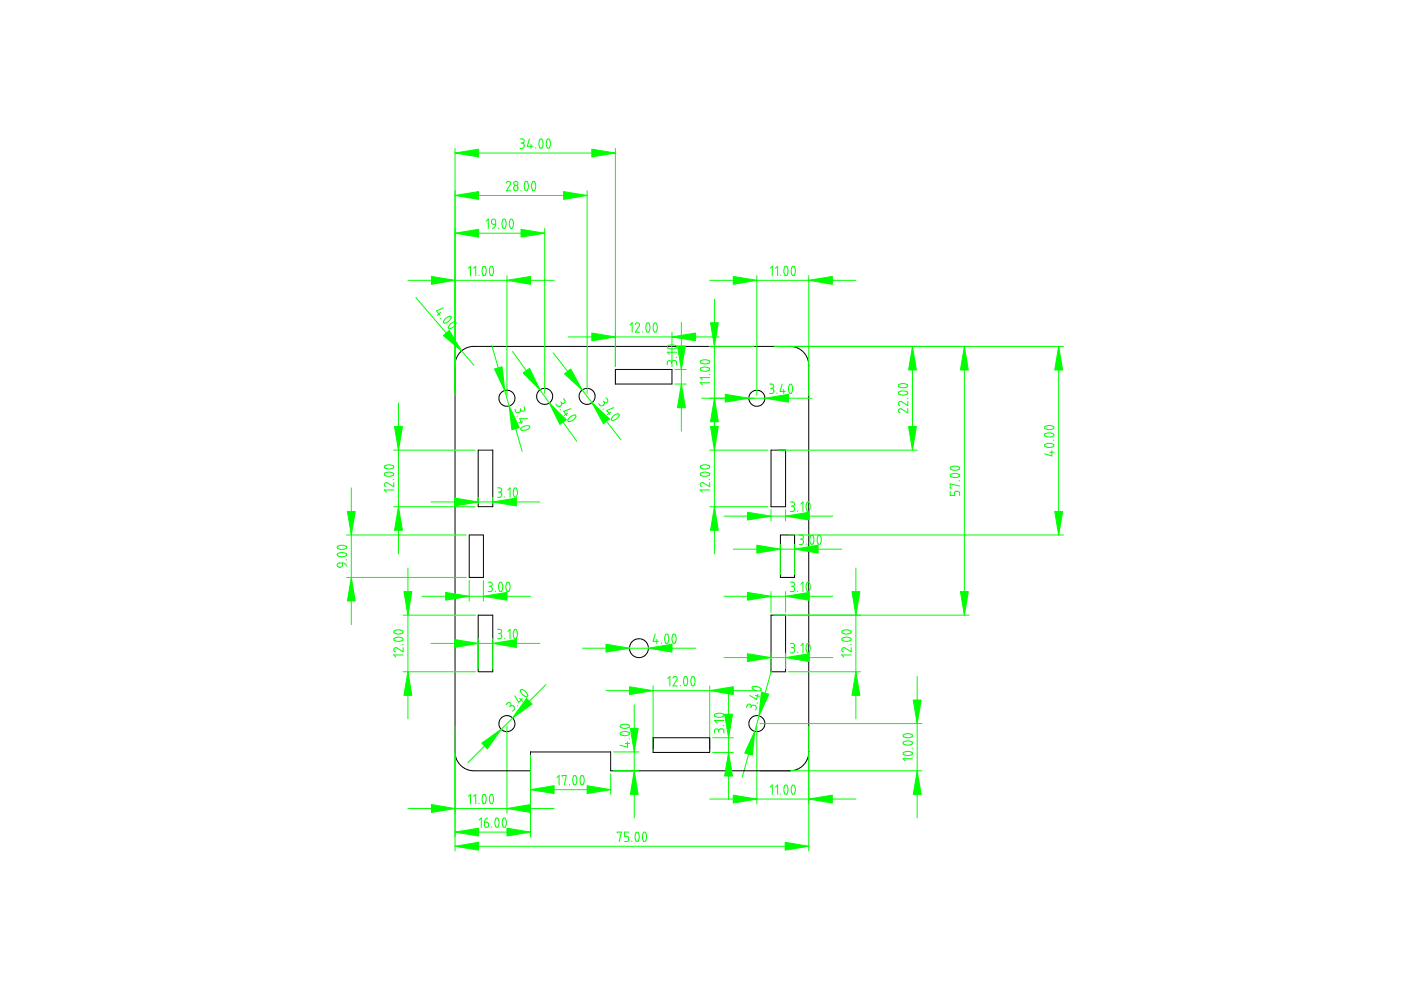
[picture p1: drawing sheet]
<svg xmlns="http://www.w3.org/2000/svg" width="297mm" height="210mm" viewBox="0 0 297 210" stroke-linecap="round" stroke-linejoin="round" font-family="sans-serif">
<g fill="none" stroke="#000" stroke-width=".21">
<path d="M97.5 74.7l1.4-.9 1.2-.4h67.7l1.4 .5 1.3 .9 .7 1.1 .3 1.3v82.5l-.5 1.7-1.1 1.2-.9 .5-1.3 .3h-38.2v-4h-17v4h-12.5l-1.5-.5-1.2-1.1-.5-.8-.3-1.3v-82.5l.2-1.2zM130.5 78.3h12v3.1h-12zM101.4 95.4h3.1v12h-3.1zM163.5 95.4h3.1v12h-3.1zM99.5 113.4h3v9h-3zM165.5 113.4h3v9h-3zM101.4 130.4v12M101.4 130.4h3.1v12h-3M163.5 130.4h3.1v12h-3.1zM138.5 156.4h12v3.1h-12z"/>
<circle cx="107.5" cy="84.5" r="1.7"/>
<circle cx="115.5" cy="84" r="1.7"/>
<circle cx="124.5" cy="84" r="1.7"/>
<circle cx="160.5" cy="84.4" r="1.7"/>
<circle cx="135.5" cy="137.4" r="2"/>
<circle cx="107.5" cy="153.4" r="1.7"/>
<circle cx="160.5" cy="153.4" r="1.7"/>
</g>
<g fill="none" stroke="#0f0" stroke-width=".21">
<path d="M96.5 31.5v52.3M96.5 32.4h34M107.4 38.8l.4-.4 .4 .2v.5l-.8 1.3h.8M109 39.5l.4-.2 .3 .2 .1 .6-.1 .2-.4 .1-.3-.1zM110.3 29.4l.6 .1 .2 .2-.1 .5-.3 .1M110.5 30.3h.2M110.7 30.3l.4 .2v.6l-.3 .3-.5 .1M111.3 38.6a.51 .51 0 0 1 .6 .1 .51 .51 0 0 1 .1 .6l-.1 .8a.38 .38 0 0 1-.5 .3 .38 .38 0 0 1-.2-.5l-.1-.7zM112.2 29.4l-.4 1.6h1.1M112.6 30.6v.9M112.9 38.5a.56 .56 0 0 1 .6 .2 .56 .56 0 0 1 .1 .6l-.1 .8a.37 .37 0 0 1-.5 .3 .37 .37 0 0 1-.2-.5l-.1-.7zM113.6 31.3v.2"/>
<path d="M114.5 29.5a.58 .58 0 0 1 .6 .2 .58 .58 0 0 1 0 .7l-.1 .8a.38 .38 0 0 1-.5 .2 .38 .38 0 0 1-.2-.5v-.7zM116 29.5a.56 .56 0 0 1 .6 .2 .56 .56 0 0 1 .1 .6l-.2 .9a.37 .37 0 0 1-.5 .2 .37 .37 0 0 1-.1-.5l-.1-.7zM130.5 31.5v46.2M86.5 59.4h31M96.5 49.4h19M96.5 41.4h28M99.3 56.9l.5-.4v1.9M100.4 56.9l.5-.4v1.9M101.5 58.3v.1M102.4 56.5a.65 .65 0 0 1 .7 .9l-.1 .7a.38 .38 0 0 1-.5 .3 .38 .38 0 0 1-.2-.5l-.1-.8zM103.1 46.9l.4-.5v2.1M104 56.6a.52 .52 0 0 1 .5 .1 .52 .52 0 0 1 .1 .6l-.1 .8a.37 .37 0 0 1-.4 .3 .37 .37 0 0 1-.3-.5v-.7z"/>
<path d="M104.3 46.6l.3-.2 .3 .1 .2 1.1-.8-.2zM105.1 47.6l-.2 .6-.5 .3M105.7 48.3v.2M106.6 46.5a.58 .58 0 0 1 .6 .2 .58 .58 0 0 1 .1 .6l-.2 .9a.38 .38 0 0 1-.5 .2 .38 .38 0 0 1-.1-.5l-.1-.7zM107.5 58.4v25.4M108.2 46.5a.61 .61 0 0 1 .7 .8l-.2 .9a.37 .37 0 0 1-.5 .2 .37 .37 0 0 1-.2-.5v-.7zM110.5 40.3v.1M115.5 48.5v34.9M124.5 40.4v43M150.5 59.4h31M160.5 58.4v25.4M163.3 56.9l.4-.4v1.9"/>
<path d="M164.4 56.9l.5-.4v1.9M165.5 58.3v.1M166.4 56.6a.51 .51 0 0 1 .6 .1 .51 .51 0 0 1 .1 .5l-.1 .9a.37 .37 0 0 1-.5 .3 .37 .37 0 0 1-.3-.5v-.7zM168 56.5a.62 .62 0 0 1 .6 .9l-.1 .7a.37 .37 0 0 1-.4 .3 .37 .37 0 0 1-.3-.5v-.8zM171.5 58.4v25.4M88.2 63.1l12.3 14.3M93.4 66.3l-.7 .5M93.5 67.5l-.1 .1M94 65.3l-1.5 .7 .8 .8M94.4 67.6l.7-.5a.36 .36 0 0 1 .6 .1 .36 .36 0 0 1-.2 .5l-.4 .5-.6 .3a.37 .37 0 0 1-.5-.2 .37 .37 0 0 1 .2-.5zM95.4 68.8l.8-.5a.37 .37 0 0 1 .5 .2 .37 .37 0 0 1-.2 .5l-.9 .6a.37 .37 0 0 1-.6-.1 .37 .37 0 0 1 .2-.5zM104.3 73.2l6.4 22.5"/>
<path d="M108.7 74.5l13.6 19.1M117.3 74.8l14.4 18.5M120.5 71.4h32M133.6 68.9l.4-.5v2M134.7 68.8l.5-.4 .4 .5-.9 1.5h.9M136.2 70.3v.1M137.1 68.5a.58 .58 0 0 1 .7 .8l-.1 .8a.38 .38 0 0 1-.5 .3 .38 .38 0 0 1-.2-.5l-.1-.7zM138.7 68.5a.59 .59 0 0 1 .7 .8l-.2 .9a.36 .36 0 0 1-.5 .2 .36 .36 0 0 1-.2-.5v-.6zM141.5 73.4l.9-.3 .7 .1a.38 .38 0 0 1 .4 .5 .38 .38 0 0 1-.6 .3l-1-.1a.34 .34 0 0 1-.4-.2 .34 .34 0 0 1 0-.3zM142.4 76.9l-.2-.3-.4-.1-.3 .2v.6M142.4 76.9l.2-.4h.5l.3 .2 .1 .6M142.4 76.9v.2"/>
<path d="M142.5 70.4v7.3M143.1 78.3h2.4M143.4 75.8h.1M143.5 74.7h-2l.4 .4M144.5 68.3v23.1M148.5 78.1l.7-.3 1 .2a.36 .36 0 0 1 .2 .4 .36 .36 0 0 1-.5 .3l-1-.1-.4-.1zM148.5 76.5l.9-.2 .7 .1a.38 .38 0 0 1 .3 .5 .38 .38 0 0 1-.5 .2l-1.2-.1-.2-.2zM150.4 79.4h.1M150.5 73.4h9.4M151.5 63.4v54M164.1 73.4h61.4M193.5 73.4v22"/>
<path d="M204.5 73.4v57M224.5 73.4v40M81.5 98.8l.8-.2 .8 .1a.38 .38 0 0 1 .3 .4 .38 .38 0 0 1-.5 .3l-1-.1a.35 .35 0 0 1-.4-.5zM83.5 95.4h17.3M84.5 85.4v32M109.2 86.8l.1 .5 .3 .2 .7-.2 .1-.4M109.7 88.2h-.1M110.3 86.7l.1 .2M110.4 90.8l.7-.4 .8-.1a.37 .37 0 0 1 .4 .3 .37 .37 0 0 1-.4 .4l-.6 .2h-.6a.27 .27 0 0 1-.3-.1 .27 .27 0 0 1 0-.3zM110.8 89.4l-.8 .2M111.1 86.2l.2 .6-.2 .3-.4 .1-.3-.3M111.8 88.8h-1.6l.3 1"/>
<path d="M118.9 86.8l-.1 .1M118.9 85.2l.1 .2M119 85.4v.5l-.4 .3-.4-.1-.3-.4M119.5 84.5l.3 .5v.3l-.3 .3-.5-.2M120.3 87.6l-.7 .5M120.7 88.6l.9-.5a.38 .38 0 0 1 .5 .1 .38 .38 0 0 1-.2 .5l-.6 .5-.5 .2a.39 .39 0 0 1-.4-.4 .39 .39 0 0 1 .3-.4zM121 86.7l-1.5 .5 .7 .9M127.9 85l.2 .2M128 86.7l-.1 .1M128.1 85.2v.5l-.4 .4-.4-.1-.4-.4M128.5 84.3l.3 .5v.3l-.3 .3-.4-.2M129.5 87.4l-.7 .5"/>
<path d="M129.9 88.3l1-.5a.38 .38 0 0 1 .4 .3 .38 .38 0 0 1-.3 .4l-.9 .6a.39 .39 0 0 1-.5-.2 .39 .39 0 0 1 .3-.5zM130.1 86.4l-1.5 .6 .7 .9M143.1 81.4h2.4M148.5 98.8l.7-.2 .9 .1a.38 .38 0 0 1 .3 .4 .38 .38 0 0 1-.5 .3l-1.1-.1-.3-.1zM148.8 84.4h23.4M150.5 95.4h12.3M150.5 81.2h-2l.4 .4M150.5 80.1h-2l.4 .4M163.2 81.4h.5l.3 .2v.5l-.4 .2M163.4 82.3h.2M163.6 82.3l.4 .2v.6l-.3 .3h-.5M164.7 83.3v.1"/>
<path d="M165.1 95.4h29.4M165.8 81.4l-.4 1.6h1.1M166.2 82.5v.9M167.4 81.5a.57 .57 0 0 1 .6 .8l-.1 .8a.37 .37 0 0 1-.4 .3 .37 .37 0 0 1-.3-.5v-.7zM190.5 83.2l.7-.3 .9 .1a.38 .38 0 0 1 .3 .5 .38 .38 0 0 1-.5 .2h-1.1l-.3-.2zM190.5 81.6l.8-.3 .8 .1a.37 .37 0 0 1 .3 .5 .37 .37 0 0 1-.5 .2l-.6 .1-.7-.2-.1-.2zM192.4 84.4h.1M192.5 86.7v.8l-1.4-.8h-.3l-.3 .4 .3 .4M192.5 85.1v.9l-1.4-.8h-.4l-.2 .4 .3 .4M201.5 99.1l.7-.3 1 .2a.38 .38 0 0 1 .2 .5 .38 .38 0 0 1-.5 .2l-1.1-.1a.35 .35 0 0 1-.3-.5zM221.5 90.5l.8-.3 .8 .1a.37 .37 0 0 1 .3 .5 .37 .37 0 0 1-.5 .2h-1.1l-.3-.2zM221.5 94.2l.7-.2 .9 .1a.37 .37 0 0 1 .3 .5 .37 .37 0 0 1-.5 .2h-1.1a.33 .33 0 0 1-.3-.2 .33 .33 0 0 1 0-.4z"/>
<path d="M221.5 92l.7-.2 .9 .1a.37 .37 0 0 1 .3 .5 .37 .37 0 0 1-.5 .2h-1.1a.35 .35 0 0 1-.3-.2 .35 .35 0 0 1 0-.4zM222.6 95.9h.9M223 95.5v1.2l-1.5-.5M223.4 93.3h.1M71.6 115.8l.8-.2 .9 .2a.39 .39 0 0 1 .1 .5 .39 .39 0 0 1-.5 .1h-1.1a.32 .32 0 0 1-.3-.2 .32 .32 0 0 1 .1-.4zM71.6 119.5l.2-.1h.8v.6l-.3 .2h-.5l-.3-.2zM71.6 117.4l.7-.2 1 .1a.38 .38 0 0 1 .1 .5 .38 .38 0 0 1-.5 .2l-1.1-.1a.32 .32 0 0 1-.3-.2 .32 .32 0 0 1 .1-.3zM72.6 119.4l.5 .1 .4 .5M73.4 118.7h.1M73.5 113.4h25.3M74.5 103.4v29M81.6 100.4l.8-.3 .7 .1a.37 .37 0 0 1 .4 .5 .37 .37 0 0 1-.5 .2l-.7 .1-.6-.2-.2-.2z"/>
<path d="M83.4 101.7h.1M83.5 102.3v.9l-1.5-.9-.3 .1-.2 .2 .1 .4 .2 .2M83.5 103.9h-2l.4 .4M83.5 107.4h17.3M91.4 106.4h23.1M101.4 105.4v1.4M104.5 105.4v1.4M105.5 103.4h.5l.3 .2 .1 .4-.5 .3M105.7 104.3h.2M105.9 104.3l.4 .2 .1 .6-.3 .3h-.6M107 105.3v.1M107.7 103.9l.4-.5v2"/>
<path d="M109 103.5a.55 .55 0 0 1 .6 .2 .55 .55 0 0 1 .1 .6l-.1 .8a.39 .39 0 0 1-.5 .3 .39 .39 0 0 1-.2-.5l-.1-.7zM148.5 100.4l.8-.3 .8 .1a.37 .37 0 0 1 .3 .5 .37 .37 0 0 1-.5 .2l-.6 .1-.6-.2-.2-.3zM150.4 101.7h.1M150.5 102.3v.9l-1.5-.9-.3 .1-.2 .3 .3 .5M150.5 103.9h-2l.4 .4M150.5 107.4h12.3M153.5 109.4h23.1M155.5 116.4h23M163.5 108.1v2.3M165.5 115.4v6.4M166.6 108.1v2.3M167.1 113.4h58.4"/>
<path d="M167.6 106.4h.5l.3 .3v.4l-.4 .2M167.8 107.3h.2M168 107.3l.4 .3v.6l-.3 .2h-.5M168.5 115.4v6.4M169.1 108.3v.1M169.7 114.3h.2M169.8 106.9l.4-.5v2M169.9 113.4l.4 .4v.3l-.4 .2M169.9 114.3l.4 .3v.6l-.3 .2h-.5M171 115.3v.1M171.1 106.5a.59 .59 0 0 1 .7 .8l-.2 .9a.36 .36 0 0 1-.4 .2 .36 .36 0 0 1-.2-.5l-.1-.6zM171.9 113.5a.56 .56 0 0 1 .6 .2 .56 .56 0 0 1 .1 .6l-.2 .9a.37 .37 0 0 1-.5 .1 .37 .37 0 0 1-.2-.4v-.7z"/>
<path d="M173.5 113.5a.58 .58 0 0 1 .6 .2 .58 .58 0 0 1 0 .6l-.1 .9a.38 .38 0 0 1-.5 .2 .38 .38 0 0 1-.2-.5l-.1-.7zM201.5 104.2v.9h.9v-.6l.3-.3 .6 .1 .2 .8M201.5 100.6l.9-.2 .7 .1a.38 .38 0 0 1 .3 .4 .38 .38 0 0 1-.5 .3h-1.1a.32 .32 0 0 1-.3-.2 .32 .32 0 0 1 0-.4zM203.3 101.9h.2M203.5 103l-2-.4v.9h.2M73.5 122.4h25.3M83.5 133.8l.8-.3 1 .2a.36 .36 0 0 1 .1 .5 .36 .36 0 0 1-.5 .2l-1.1-.1a.33 .33 0 0 1-.3-.5zM83.6 135.3l.9-.2 .8 .2a.38 .38 0 0 1 .1 .5 .38 .38 0 0 1-.5 .1h-1.1a.32 .32 0 0 1-.3-.2 .32 .32 0 0 1 .1-.4zM85.4 136.7h.1M85.5 137.3v.9l-1.4-.8h-.4l-.2 .4 .3 .4M85.5 130.4h15.3M85.5 138.9h-2l.4 .4"/>
<path d="M86.5 120.4v32M89.5 126.4h23M91.4 136.4h23.1M99.5 123.1v4.3M101.4 135.4v6.4M102.5 123.1v4.3M103.5 123.4h.6l.3 .3-.1 .4-.4 .2M103.7 124.3h.2M103.9 124.3l.5 .3v.5l-.3 .3h-.6M104.5 135.4v6.4M105 125.3v.1M105.5 133.4l.6 .1 .3 .3-.2 .4-.3 .1"/>
<path d="M105.7 134.3h.2M105.9 123.5a.57 .57 0 0 1 .7 .8l-.1 .8a.38 .38 0 0 1-.5 .3 .38 .38 0 0 1-.3-.5v-.7zM105.9 134.3l.4 .2 .1 .6-.3 .3h-.6M107 135.3v.1M107.5 123.5a.59 .59 0 0 1 .6 .8l-.1 .8a.37 .37 0 0 1-.5 .3 .37 .37 0 0 1-.2-.5v-.6zM107.7 133.9l.4-.5v2M109 133.5a.55 .55 0 0 1 .6 .2 .55 .55 0 0 1 .1 .6l-.1 .7a.38 .38 0 0 1-.5 .4 .38 .38 0 0 1-.2-.5l-.1-.7zM123.5 137.4h24M138.9 134.4l-.4 1.6h1.1M139.3 135.5v.9M140.3 136.3v.1M141.1 134.5a.56 .56 0 0 1 .6 .2 .56 .56 0 0 1 .1 .6l-.1 .8a.38 .38 0 0 1-.5 .3 .38 .38 0 0 1-.2-.6l-.1-.6z"/>
<path d="M142.7 134.5a.58 .58 0 0 1 .6 .2 .58 .58 0 0 1 .1 .6l-.1 .7a.38 .38 0 0 1-.5 .4 .38 .38 0 0 1-.3-.5v-.6zM153.5 126.4h23.1M153.5 139.4h23.1M163.5 125.4v4.4M163.5 138.4v3.4M164.1 130.4h41.4M166.6 125.4v4.4M166.6 138.4v3.4M167.6 123.4h.5l.3 .3v.4l-.4 .2M167.6 136.4h.5l.3 .3v.4l-.4 .2M167.8 124.3h.2M167.8 137.3h.2"/>
<path d="M168 124.3l.4 .3v.6l-.3 .2h-.5M168 137.3l.4 .3v.6l-.3 .2h-.5M169.1 125.3v.1M169.1 138.3v.1M169.8 123.9l.4-.5v2M169.8 136.9l.4-.5v2M171.1 123.5a.59 .59 0 0 1 .7 .8l-.2 .9a.36 .36 0 0 1-.4 .2 .36 .36 0 0 1-.2-.5l-.1-.6zM171.1 136.5a.59 .59 0 0 1 .7 .8l-.2 .9a.36 .36 0 0 1-.4 .2 .36 .36 0 0 1-.2-.5l-.1-.6zM178.5 133.8l.8-.3 .8 .2a.37 .37 0 0 1 .3 .4 .37 .37 0 0 1-.5 .3l-1-.1-.4-.1zM178.5 135.3l1-.2 .6 .1a.37 .37 0 0 1 .3 .5 .37 .37 0 0 1-.5 .2l-1.2-.1-.2-.2zM180.4 136.7h.1M180.5 137.3v.9l-1.6-.9-.3 .1-.1 .4 .3 .4"/>
<path d="M180.5 138.9h-2l.4 .4M181.5 120.4v32M85.5 142.4h15.4M96.5 154.1v26.3M107.3 149.4l.4-.4h.4l.2 .3-.1 .4M107.5 154.1v18.3M108.2 149.7l.5-.1 .4 .5-.1 .4-.3 .3M108.2 149.7l-.1 .2M109.2 147.5l.7 1.4 .8-.8M109.7 149.6l.1 .1M110.2 148.1l.6 .6M110.4 146.3l.3-.1 .5 .3 .6 .7a.36 .36 0 0 1-.1 .6 .36 .36 0 0 1-.5-.2l-.7-.6-.2-.5z"/>
<path d="M115.7 145.2l-16.5 16.5M128.5 146.4h32M130.1 159.4h5.4M131.5 153.8l.7-.3 .9 .1a.38 .38 0 0 1 .3 .5 .38 .38 0 0 1-.5 .3l-1.1-.1-.2-.1zM131.6 155.3l.7-.2 .8 .1a.37 .37 0 0 1 .3 .5 .37 .37 0 0 1-.5 .2l-.6 .1-.6-.2-.2-.2zM132.6 157.6h.9M133 157.3v1.1l-1.5-.4M133.4 156.7h.1M134.5 149.4v24M138.5 145.4v13.4M141.6 143.9l.4-.5v2M142.7 143.8l.4-.4 .5 .3v.4l-.9 1.3h.9"/>
<path d="M144.3 145.3v.1M145.1 143.5a.56 .56 0 0 1 .6 .2 .56 .56 0 0 1 .1 .6l-.2 .9a.38 .38 0 0 1-.5 .1 .38 .38 0 0 1-.1-.5l-.1-.7zM146.7 143.5a.58 .58 0 0 1 .6 .2 .58 .58 0 0 1 .1 .6l-.2 .9a.38 .38 0 0 1-.5 .1 .38 .38 0 0 1-.2-.5v-.6zM150.5 145.4v13.4M151.1 156.4h4.4M151.1 159.5h4.4M151.6 151.4l.6-.2 1 .2a.38 .38 0 0 1 .2 .5 .38 .38 0 0 1-.5 .1h-1.1a.32 .32 0 0 1-.3-.2 .32 .32 0 0 1 .1-.4zM152.4 155l-.3-.4h-.4l-.2 .3v.5M152.4 155l.2-.4h.6l.3 .3v.5M152.4 155v.2M153.4 153.9h.1M153.5 152.8h-2l.4 .4"/>
<path d="M154.5 146.4v23.1M159.3 149.8l-.1-.4-.4-.1-.3 .2-.2 .5M159.3 149.8l.3-.3 .6 .2 .1 .2-.1 .7M159.3 149.8l-.1 .3M159.5 145.6l.8-.1 .8 .4a.38 .38 0 0 1 .2 .5 .38 .38 0 0 1-.5 .1l-1.1-.4-.2-.2zM160.1 147.4l.9 .3M160.5 154.1v16.3M160.5 149l.1 .1M160.7 147.2l-.3 1.1-1.4-.8M161.1 153.4h34.4M163.6 142.1l-6.2 22.6M167.1 142.4h15.4"/>
<path d="M171.5 154.1v26.3M191.5 157.4l.8-.3 .8 .1a.38 .38 0 0 1 .3 .5 .38 .38 0 0 1-.5 .2h-1a.35 .35 0 0 1-.4-.5zM191.5 159.6l.8-.3 .8 .1a.38 .38 0 0 1 .3 .5 .38 .38 0 0 1-.5 .2h-1a.35 .35 0 0 1-.4-.2 .35 .35 0 0 1 0-.3zM191.5 155.8l.8-.3 .8 .1a.37 .37 0 0 1 .3 .5 .37 .37 0 0 1-.5 .3h-.6l-.7-.1-.1-.2zM193.4 158.6h.1M194.5 143.4v30M86.5 171.4h31M96.5 176.4h16M96.5 179.4h75M99.3 168.9l.5-.5v2M100.4 168.9l.5-.5v2M101.5 170.3v.1"/>
<path d="M101.6 173.9l.4-.5v2M102.4 168.5a.56 .56 0 0 1 .6 .2 .56 .56 0 0 1 .1 .6l-.2 .9a.4 .4 0 0 1-.5 .1 .4 .4 0 0 1-.2-.5v-.7zM102.7 174.3l.8 .2 .1 .6-.2 .2-.3 .1-.3-.2zM103.4 173.4l-.5 .3-.2 .6M104 168.5a.58 .58 0 0 1 .6 .2 .58 .58 0 0 1 0 .6l-.1 .9a.38 .38 0 0 1-.5 .1 .38 .38 0 0 1-.2-.5v-.6zM104.2 175.3v.1M105.1 173.5a.58 .58 0 0 1 .6 .2 .58 .58 0 0 1 .1 .6l-.2 .9a.38 .38 0 0 1-.5 .1 .38 .38 0 0 1-.1-.4l-.1-.8zM106.8 173.5h.3l.2 .4-.1 1.3a.38 .38 0 0 1-.5 .1 .38 .38 0 0 1-.2-.4v-.7zM112.5 167.4h17M112.5 160v17.4M118.1 164.9l.4-.5v2M119.2 164.7v-.3h.9l-.5 2"/>
<path d="M120.8 166.3v.1M121.6 164.5a.56 .56 0 0 1 .6 .2 .56 .56 0 0 1 .1 .6l-.1 .9a.4 .4 0 0 1-.6 .1 .4 .4 0 0 1-.1-.5l-.1-.7zM123.2 164.5a.58 .58 0 0 1 .6 .2 .58 .58 0 0 1 .1 .6l-.2 .9a.38 .38 0 0 1-.5 .1 .38 .38 0 0 1-.2-.5v-.6zM129.5 164v4.4M130.1 163.4h5.4M130.9 176.6v-.2h.8l-.4 2M133.3 176.4h-.9v.9h.6l.3 .4-.2 .6-.7 .1M134 178.3v.1M134.9 176.5a.58 .58 0 0 1 .5 .2 .58 .58 0 0 1 .1 .6l-.1 .7a.38 .38 0 0 1-.4 .4 .38 .38 0 0 1-.3-.5l-.1-.7zM136.4 176.5a.64 .64 0 0 1 .7 .8l-.1 .8a.36 .36 0 0 1-.5 .3 .36 .36 0 0 1-.2-.5l-.1-.8zM150.5 169.4h31M161.1 163.4h34.4"/>
<path d="M163.3 166.9l.4-.5v2M164.4 166.9l.5-.5v2M165.5 168.3v.1M166.4 166.5a.51 .51 0 0 1 .6 .2 .51 .51 0 0 1 .1 .5l-.1 .9a.37 .37 0 0 1-.5 .3 .37 .37 0 0 1-.3-.5v-.7zM168 166.5a.64 .64 0 0 1 .6 .8l-.1 .7a.37 .37 0 0 1-.4 .4 .37 .37 0 0 1-.3-.5v-.8zM193.5 160.9h-2l.4 .4"/>
<circle cx="109.4" cy="38.9" r=".44"/>
</g>
<g fill="#0f0" stroke="#0f0" stroke-width=".21">
<path d="M107.5 171.4l5-.8v1.7z"/>
<path d="M91.5 170.6l5 .8-5 .9z"/>
<path d="M155.5 168.6l5 .8-5 .9z"/>
<path d="M171.5 169.4l5-.8v1.7z"/>
<path d="M102.2 157.6l4.1-3-3 4.1z"/>
<path d="M111.6 148.1l1.2 1.2-4.1 2.9z"/>
<path d="M107.9 86.1l2.2 4.6-1.6 .4z"/>
<path d="M104.8 78.2l1.6-.4 .6 5z"/>
<path d="M162.2 84.4l5-.8v1.7z"/>
<path d="M153.8 83.6l5 .8-5 .9z"/>
<path d="M160 155.1l-.5 5-1.6-.4z"/>
<path d="M161.4 146.7l1.6 .5-2.1 4.6z"/>
<path d="M84.5 107.4l.8 5h-1.6z"/>
<path d="M83.7 90.4h1.6l-.8 5z"/>
<path d="M73.7 108.4h1.6l-.8 5z"/>
<path d="M74.5 122.4l.8 5h-1.6z"/>
<path d="M193.5 73.4l.8 5h-1.7z"/>
<path d="M192.6 90.4h1.7l-.8 5z"/>
<path d="M203.6 125.4h1.7l-.8 5z"/>
<path d="M204.5 73.4l.8 5h-1.7z"/>
<path d="M224.5 73.4l.8 5h-1.7z"/>
<path d="M223.6 108.4h1.7l-.8 5z"/>
<path d="M193.6 148.4h1.7l-.8 5z"/>
<path d="M194.5 163.4l.8 5h-1.7z"/>
<path d="M94 71.1l1.2-1 2.7 4.3z"/>
<path d="M96.4 105.6l5 .8-5 .9z"/>
<path d="M104.5 106.4l5-.8v1.7z"/>
<path d="M94.5 125.6l5 .8-5 .9z"/>
<path d="M102.5 126.4l5-.8v1.7z"/>
<path d="M166.6 126.4l5-.8v1.7z"/>
<path d="M158.5 125.6l5 .8-5 .9z"/>
<path d="M168.5 116.4l5-.8v1.7z"/>
<path d="M160.5 115.6l5 .8-5 .9z"/>
<path d="M96.4 135.6l5 .8-5 .9z"/>
<path d="M104.5 136.4l5-.8v1.7z"/>
<path d="M166.6 139.4l5-.8v1.7z"/>
<path d="M158.5 138.6l5 .8-5 .9z"/>
<path d="M86.5 142.4l.8 5h-1.7z"/>
<path d="M85.6 125.4h1.7l-.8 5z"/>
<path d="M125.5 70.6l5 .8-5 .9z"/>
<path d="M142.5 71.4l5-.8v1.7z"/>
<path d="M143.6 73.3h1.7l-.8 5z"/>
<path d="M144.5 81.4l.8 5h-1.7z"/>
<path d="M112.5 167.4l5-.8v1.7z"/>
<path d="M124.5 166.6l5 .8-5 .9z"/>
<path d="M134.5 163.4l.8 5h-1.7z"/>
<path d="M133.6 154.4h1.7l-.8 5z"/>
<path d="M128.5 136.6l5 .8-5 .9z"/>
<path d="M137.5 137.4l5-.8v1.7z"/>
<path d="M110.9 79.1l1.4-1 2.2 4.6z"/>
<path d="M116.5 85.4l3.6 3.6-1.4 1z"/>
<path d="M119.7 79.3l1.3-1.1 2.4 4.5z"/>
<path d="M125.5 85.4l3.7 3.4-1.3 1z"/>
<path d="M107.5 59.4l5-.8v1.7z"/>
<path d="M91.5 58.6l5 .8-5 .9z"/>
<path d="M110.5 48.6l5 .8-5 .9z"/>
<path d="M96.5 49.4l5-.8v1.7z"/>
<path d="M119.5 40.6l5 .8-5 .9z"/>
<path d="M96.5 41.4l5-.8v1.7z"/>
<path d="M125.5 31.6l5 .8-5 .9z"/>
<path d="M96.5 32.4l5-.8v1.7z"/>
<path d="M133.5 145.6l5 .8-5 .9z"/>
<path d="M150.5 146.4l5-.8v1.7z"/>
<path d="M153.6 151.4h1.7l-.8 5z"/>
<path d="M154.5 159.5l.8 5h-1.7z"/>
<path d="M107.5 175.6l5 .8-5 .8z"/>
<path d="M96.5 176.4l5-.8v1.6z"/>
<path d="M96.5 179.4l5-.8v1.7z"/>
<path d="M166.5 178.6l5 .8-5 .9z"/>
<path d="M166.6 109.4l5-.8v1.7z"/>
<path d="M158.5 108.6l5 .8-5 .9z"/>
<path d="M150.6 90.4h1.7l-.8 5z"/>
<path d="M151.5 107.4l.8 5h-1.7z"/>
<path d="M180.6 125.4h1.7l-.8 5z"/>
<path d="M181.5 142.4l.8 5h-1.7z"/>
<path d="M151.5 84.4l.8 5h-1.7z"/>
<path d="M150.6 68.4h1.7l-.8 5z"/>
<path d="M155.5 58.6l5 .8-5 .9z"/>
<path d="M171.5 59.4l5-.8v1.7z"/>
</g>
</svg>
